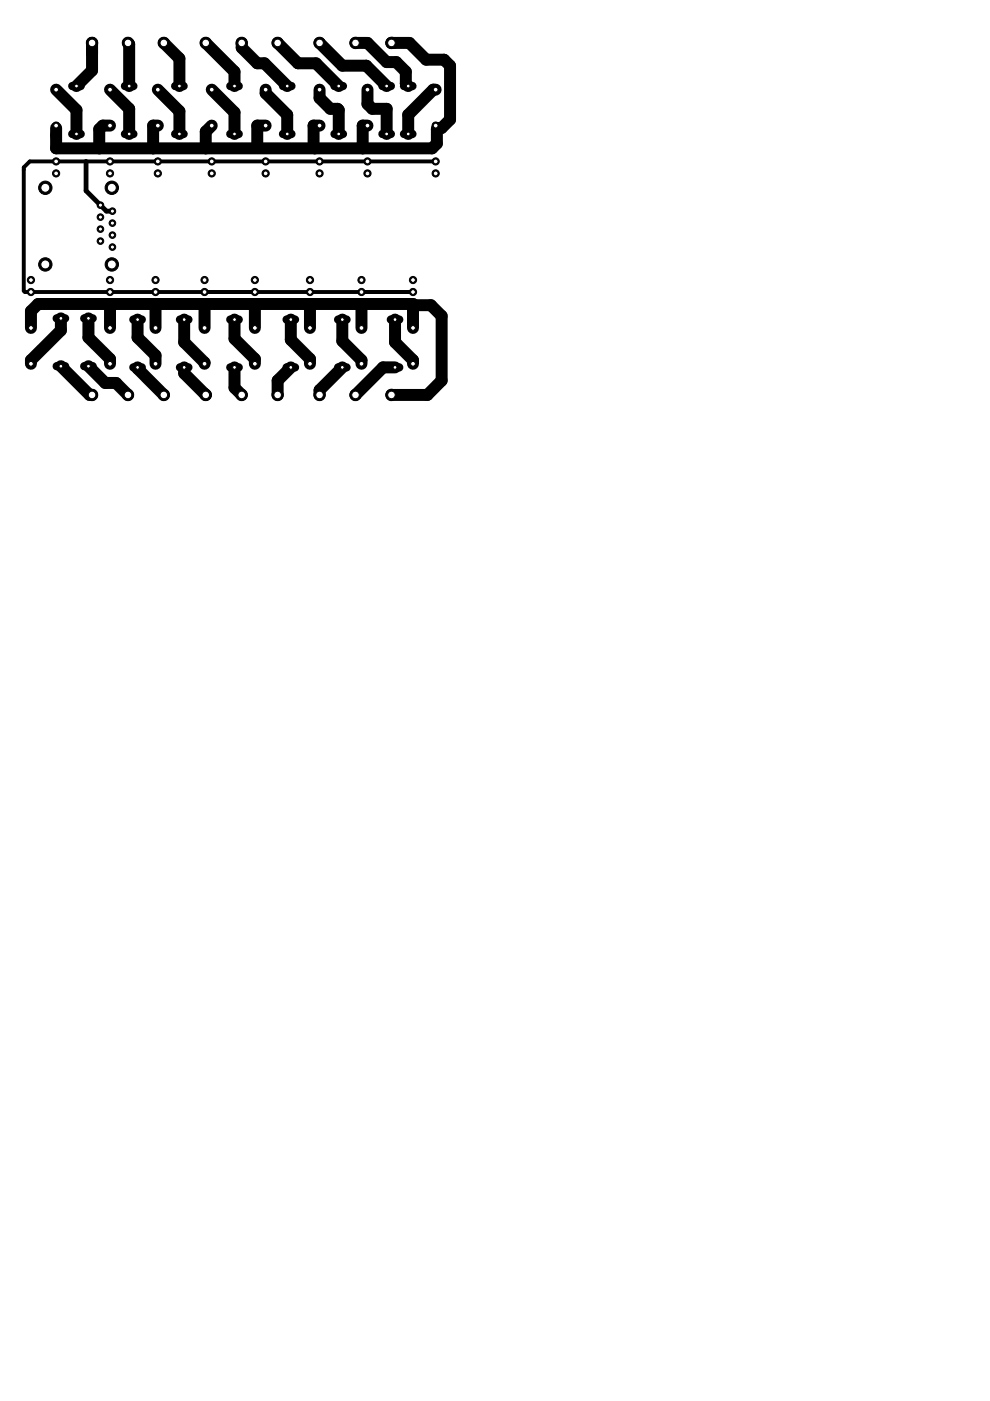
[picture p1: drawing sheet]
<svg xmlns="http://www.w3.org/2000/svg" width="210mm" height="297mm" viewBox="0 0 210 297" stroke-linecap="round" stroke-linejoin="round" font-family="sans-serif">
<g fill="none" stroke="#000" stroke-width="2.5">
<path d="M11.9 19l4.3 4.3v5.1M19.5 9.1v5.8l-3.3 3.3M23.3 19l4.1 4.1v5.3M27.1 9.1l.3 .3v8.8M33.5 19l4.5 4.6v4.8M34.7 9.1l3.3 3.3v5.8M43.6 9.1l6.1 6.1v3M44.9 19l4.8 4.8v4.6M51.2 9.1v1l3.3 3.3h1.6l4.8 4.8M56.3 19v.8l4.6 4.5v4.1M58.9 9.1l4.3 4.3h3.8l4.8 4.8M67.8 19v1.8l2.2 2.3h1.6l.2 .2v5.1"/>
<path d="M67.8 9.1l4.8 4.8h5.1l4.3 4.3M75.4 9.1h2.5l4.1 4.1h2l2 2v2.5l.6 .5M77.9 19v3.1l1 1h3.1v5.3M83 9.1h3.8l3.6 3.6h3.7l1.3 1.2v11.5l-1.8 1.7h-.7l-.3 .3v3l-1 1.1h-79.7v-4.4M92.4 19h-.5l-5.3 5.3v4.1M23.3 26.6h-1.5l-.8 .8v4.1M33.5 26.6h-1v4.9M44.9 26.6l-1.3 1.3v3.6M56.3 26.6h-1.8v4.1M67.8 26.6h-1.3v4.6l.2 .3M77.9 26.6h-1v4.9M6.6 69.5v-3.5l1.5-1.5h79.5v5"/>
<path d="M12.9 77.6l6.1 6.1h.5M12.9 67.5v2.5l-6.3 6.4v.7M18.8 67.5v4.1l4.5 4.5v1M18.8 77.6l3.5 3.6h2.3l2.5 2.5M23.3 64.5v5M29.2 67.8v3.8l3.8 3.8v1.7M29.2 77.9v.2l5.5 5.6M33.5 64.5l-.5 .5v4.5M39.1 67.8v4.8l4.3 4.3v.2M39.1 77.9v1.3l4.5 4.5M43.4 64.5v5M49.7 67.8v4l4.3 4.3v1"/>
<path d="M49.7 77.9v4.3l1.5 1.5M54 64.5v5M61.7 67.8v4.3l4 4v1M61.7 77.9l-2.8 2.8v3M65.7 64.5v5M72.6 67.8v4.5l4 4.1v.7M72.6 77.9l-4.8 4.8v1M77.2 64.5l-.6 .5v4.5M83.8 67.8v4.8l3.8 3.8v.7M83.8 77.9h-2.6l-5.8 5.8M87.6 64.7h3.8l2.2 2.3v13.7l-3 3h-7.6"/>
</g>
<path d="M11.9 26.6v2.1" fill="none" stroke="#000" stroke-width=".32"/>
<path d="M92.4 34.2h-86.1l-1.3 1.3v26.2l.3 .2h82.3" fill="none" stroke="#000" stroke-width=".83"/>
<path d="M18.2 34.2v6.2l4.4 4.4h1.2" fill="none" stroke="#000" stroke-width="1"/>
<circle cx="23.8" cy="47.3" r=".7" fill="#000" stroke="#000" stroke-width=".21"/>
<circle cx="23.8" cy="47.3" r=".44" fill="#fff" stroke="#000" stroke-width=".21"/>
<circle cx="21.3" cy="46" r=".7" fill="#000" stroke="#000" stroke-width=".21"/>
<circle cx="21.3" cy="46" r=".44" fill="#fff" stroke="#000" stroke-width=".21"/>
<circle cx="23.8" cy="44.8" r=".7" fill="#000" stroke="#000" stroke-width=".21"/>
<circle cx="23.8" cy="44.8" r=".44" fill="#fff" stroke="#000" stroke-width=".21"/>
<circle cx="21.3" cy="48.6" r=".7" fill="#000" stroke="#000" stroke-width=".21"/>
<circle cx="21.3" cy="48.6" r=".44" fill="#fff" stroke="#000" stroke-width=".21"/>
<circle cx="21.3" cy="43.5" r=".7" fill="#000" stroke="#000" stroke-width=".21"/>
<circle cx="21.3" cy="43.5" r=".44" fill="#fff" stroke="#000" stroke-width=".21"/>
<circle cx="23.8" cy="49.8" r=".7" fill="#000" stroke="#000" stroke-width=".21"/>
<circle cx="23.8" cy="49.8" r=".44" fill="#fff" stroke="#000" stroke-width=".21"/>
<circle cx="9.6" cy="39.8" r="1.42" fill="#000" stroke="#000" stroke-width=".21"/>
<circle cx="9.6" cy="39.8" r=".95" fill="#fff" stroke="#000" stroke-width=".21"/>
<circle cx="9.6" cy="56.1" r="1.42" fill="#000" stroke="#000" stroke-width=".21"/>
<circle cx="9.6" cy="56.1" r=".95" fill="#fff" stroke="#000" stroke-width=".21"/>
<circle cx="21.3" cy="51.1" r=".7" fill="#000" stroke="#000" stroke-width=".21"/>
<circle cx="21.3" cy="51.1" r=".44" fill="#fff" stroke="#000" stroke-width=".21"/>
<circle cx="23.8" cy="52.4" r=".7" fill="#000" stroke="#000" stroke-width=".21"/>
<circle cx="23.8" cy="52.4" r=".44" fill="#fff" stroke="#000" stroke-width=".21"/>
<circle cx="23.7" cy="39.8" r="1.42" fill="#000" stroke="#000" stroke-width=".21"/>
<circle cx="23.7" cy="39.8" r=".95" fill="#fff" stroke="#000" stroke-width=".21"/>
<circle cx="23.7" cy="56.1" r="1.42" fill="#000" stroke="#000" stroke-width=".21"/>
<circle cx="23.7" cy="56.1" r=".95" fill="#fff" stroke="#000" stroke-width=".21"/>
<circle cx="11.9" cy="19" r=".76" fill="#000" stroke="#000" stroke-width=".21"/>
<circle cx="11.9" cy="19" r=".51" fill="#fff" stroke="#000" stroke-width=".21"/>
<circle cx="11.9" cy="26.6" r=".76" fill="#000" stroke="#000" stroke-width=".21"/>
<circle cx="11.9" cy="26.6" r=".51" fill="#fff" stroke="#000" stroke-width=".21"/>
<circle cx="11.9" cy="34.2" r=".76" fill="#000" stroke="#000" stroke-width=".21"/>
<circle cx="11.9" cy="34.2" r=".51" fill="#fff" stroke="#000" stroke-width=".21"/>
<circle cx="11.9" cy="36.8" r=".76" fill="#000" stroke="#000" stroke-width=".21"/>
<circle cx="11.9" cy="36.8" r=".51" fill="#fff" stroke="#000" stroke-width=".21"/>
<circle cx="23.3" cy="19" r=".76" fill="#000" stroke="#000" stroke-width=".21"/>
<circle cx="23.3" cy="19" r=".51" fill="#fff" stroke="#000" stroke-width=".21"/>
<circle cx="23.3" cy="26.6" r=".76" fill="#000" stroke="#000" stroke-width=".21"/>
<circle cx="23.3" cy="26.6" r=".51" fill="#fff" stroke="#000" stroke-width=".21"/>
<circle cx="23.3" cy="34.2" r=".76" fill="#000" stroke="#000" stroke-width=".21"/>
<circle cx="23.3" cy="34.2" r=".51" fill="#fff" stroke="#000" stroke-width=".21"/>
<circle cx="23.3" cy="36.8" r=".76" fill="#000" stroke="#000" stroke-width=".21"/>
<circle cx="23.3" cy="36.8" r=".51" fill="#fff" stroke="#000" stroke-width=".21"/>
<circle cx="33.5" cy="19" r=".76" fill="#000" stroke="#000" stroke-width=".21"/>
<circle cx="33.5" cy="19" r=".51" fill="#fff" stroke="#000" stroke-width=".21"/>
<circle cx="33.5" cy="26.6" r=".76" fill="#000" stroke="#000" stroke-width=".21"/>
<circle cx="33.5" cy="26.6" r=".51" fill="#fff" stroke="#000" stroke-width=".21"/>
<circle cx="33.5" cy="34.2" r=".76" fill="#000" stroke="#000" stroke-width=".21"/>
<circle cx="33.5" cy="34.2" r=".51" fill="#fff" stroke="#000" stroke-width=".21"/>
<circle cx="33.5" cy="36.8" r=".76" fill="#000" stroke="#000" stroke-width=".21"/>
<circle cx="33.5" cy="36.8" r=".51" fill="#fff" stroke="#000" stroke-width=".21"/>
<circle cx="44.9" cy="19" r=".76" fill="#000" stroke="#000" stroke-width=".21"/>
<circle cx="44.9" cy="19" r=".51" fill="#fff" stroke="#000" stroke-width=".21"/>
<circle cx="44.9" cy="26.6" r=".76" fill="#000" stroke="#000" stroke-width=".21"/>
<circle cx="44.9" cy="26.6" r=".51" fill="#fff" stroke="#000" stroke-width=".21"/>
<circle cx="44.9" cy="34.2" r=".76" fill="#000" stroke="#000" stroke-width=".21"/>
<circle cx="44.9" cy="34.2" r=".51" fill="#fff" stroke="#000" stroke-width=".21"/>
<circle cx="44.9" cy="36.8" r=".76" fill="#000" stroke="#000" stroke-width=".21"/>
<circle cx="44.9" cy="36.8" r=".51" fill="#fff" stroke="#000" stroke-width=".21"/>
<circle cx="56.3" cy="19" r=".76" fill="#000" stroke="#000" stroke-width=".21"/>
<circle cx="56.3" cy="19" r=".51" fill="#fff" stroke="#000" stroke-width=".21"/>
<circle cx="56.3" cy="26.6" r=".76" fill="#000" stroke="#000" stroke-width=".21"/>
<circle cx="56.3" cy="26.6" r=".51" fill="#fff" stroke="#000" stroke-width=".21"/>
<circle cx="56.3" cy="34.2" r=".76" fill="#000" stroke="#000" stroke-width=".21"/>
<circle cx="56.3" cy="34.2" r=".51" fill="#fff" stroke="#000" stroke-width=".21"/>
<circle cx="56.3" cy="36.8" r=".76" fill="#000" stroke="#000" stroke-width=".21"/>
<circle cx="56.3" cy="36.8" r=".51" fill="#fff" stroke="#000" stroke-width=".21"/>
<circle cx="67.8" cy="19" r=".76" fill="#000" stroke="#000" stroke-width=".21"/>
<circle cx="67.8" cy="19" r=".51" fill="#fff" stroke="#000" stroke-width=".21"/>
<circle cx="67.8" cy="26.6" r=".76" fill="#000" stroke="#000" stroke-width=".21"/>
<circle cx="67.8" cy="26.6" r=".51" fill="#fff" stroke="#000" stroke-width=".21"/>
<circle cx="67.8" cy="34.2" r=".76" fill="#000" stroke="#000" stroke-width=".21"/>
<circle cx="67.8" cy="34.2" r=".51" fill="#fff" stroke="#000" stroke-width=".21"/>
<circle cx="67.8" cy="36.8" r=".76" fill="#000" stroke="#000" stroke-width=".21"/>
<circle cx="67.8" cy="36.8" r=".51" fill="#fff" stroke="#000" stroke-width=".21"/>
<circle cx="77.9" cy="19" r=".76" fill="#000" stroke="#000" stroke-width=".21"/>
<circle cx="77.9" cy="19" r=".51" fill="#fff" stroke="#000" stroke-width=".21"/>
<circle cx="77.9" cy="26.6" r=".76" fill="#000" stroke="#000" stroke-width=".21"/>
<circle cx="77.9" cy="26.6" r=".51" fill="#fff" stroke="#000" stroke-width=".21"/>
<circle cx="77.9" cy="34.2" r=".76" fill="#000" stroke="#000" stroke-width=".21"/>
<circle cx="77.9" cy="34.2" r=".51" fill="#fff" stroke="#000" stroke-width=".21"/>
<circle cx="77.9" cy="36.8" r=".76" fill="#000" stroke="#000" stroke-width=".21"/>
<circle cx="77.9" cy="36.8" r=".51" fill="#fff" stroke="#000" stroke-width=".21"/>
<circle cx="92.4" cy="19" r=".76" fill="#000" stroke="#000" stroke-width=".21"/>
<circle cx="92.4" cy="19" r=".51" fill="#fff" stroke="#000" stroke-width=".21"/>
<circle cx="92.4" cy="26.6" r=".76" fill="#000" stroke="#000" stroke-width=".21"/>
<circle cx="92.4" cy="26.6" r=".51" fill="#fff" stroke="#000" stroke-width=".21"/>
<circle cx="92.4" cy="34.2" r=".76" fill="#000" stroke="#000" stroke-width=".21"/>
<circle cx="92.4" cy="34.2" r=".51" fill="#fff" stroke="#000" stroke-width=".21"/>
<circle cx="92.4" cy="36.8" r=".76" fill="#000" stroke="#000" stroke-width=".21"/>
<circle cx="92.4" cy="36.8" r=".51" fill="#fff" stroke="#000" stroke-width=".21"/>
<circle cx="6.6" cy="77.1" r=".76" fill="#000" stroke="#000" stroke-width=".21"/>
<circle cx="6.6" cy="77.1" r=".51" fill="#fff" stroke="#000" stroke-width=".21"/>
<circle cx="6.6" cy="69.5" r=".76" fill="#000" stroke="#000" stroke-width=".21"/>
<circle cx="6.6" cy="69.5" r=".51" fill="#fff" stroke="#000" stroke-width=".21"/>
<circle cx="6.6" cy="61.9" r=".76" fill="#000" stroke="#000" stroke-width=".21"/>
<circle cx="6.6" cy="61.9" r=".51" fill="#fff" stroke="#000" stroke-width=".21"/>
<circle cx="6.6" cy="59.4" r=".76" fill="#000" stroke="#000" stroke-width=".21"/>
<circle cx="6.6" cy="59.4" r=".51" fill="#fff" stroke="#000" stroke-width=".21"/>
<circle cx="23.3" cy="77.1" r=".76" fill="#000" stroke="#000" stroke-width=".21"/>
<circle cx="23.3" cy="77.1" r=".51" fill="#fff" stroke="#000" stroke-width=".21"/>
<circle cx="23.3" cy="69.5" r=".76" fill="#000" stroke="#000" stroke-width=".21"/>
<circle cx="23.3" cy="69.5" r=".51" fill="#fff" stroke="#000" stroke-width=".21"/>
<circle cx="23.3" cy="61.9" r=".76" fill="#000" stroke="#000" stroke-width=".21"/>
<circle cx="23.3" cy="61.9" r=".51" fill="#fff" stroke="#000" stroke-width=".21"/>
<circle cx="23.3" cy="59.4" r=".76" fill="#000" stroke="#000" stroke-width=".21"/>
<circle cx="23.3" cy="59.4" r=".51" fill="#fff" stroke="#000" stroke-width=".21"/>
<circle cx="33" cy="77.1" r=".76" fill="#000" stroke="#000" stroke-width=".21"/>
<circle cx="33" cy="77.1" r=".51" fill="#fff" stroke="#000" stroke-width=".21"/>
<circle cx="33" cy="69.5" r=".76" fill="#000" stroke="#000" stroke-width=".21"/>
<circle cx="33" cy="69.5" r=".51" fill="#fff" stroke="#000" stroke-width=".21"/>
<circle cx="33" cy="61.9" r=".76" fill="#000" stroke="#000" stroke-width=".21"/>
<circle cx="33" cy="61.9" r=".51" fill="#fff" stroke="#000" stroke-width=".21"/>
<circle cx="33" cy="59.4" r=".76" fill="#000" stroke="#000" stroke-width=".21"/>
<circle cx="33" cy="59.4" r=".51" fill="#fff" stroke="#000" stroke-width=".21"/>
<circle cx="43.4" cy="77.1" r=".76" fill="#000" stroke="#000" stroke-width=".21"/>
<circle cx="43.4" cy="77.1" r=".51" fill="#fff" stroke="#000" stroke-width=".21"/>
<circle cx="43.4" cy="69.5" r=".76" fill="#000" stroke="#000" stroke-width=".21"/>
<circle cx="43.4" cy="69.5" r=".51" fill="#fff" stroke="#000" stroke-width=".21"/>
<circle cx="43.4" cy="61.9" r=".76" fill="#000" stroke="#000" stroke-width=".21"/>
<circle cx="43.4" cy="61.9" r=".51" fill="#fff" stroke="#000" stroke-width=".21"/>
<circle cx="43.4" cy="59.4" r=".76" fill="#000" stroke="#000" stroke-width=".21"/>
<circle cx="43.4" cy="59.4" r=".51" fill="#fff" stroke="#000" stroke-width=".21"/>
<circle cx="54" cy="77.1" r=".76" fill="#000" stroke="#000" stroke-width=".21"/>
<circle cx="54" cy="77.1" r=".51" fill="#fff" stroke="#000" stroke-width=".21"/>
<circle cx="54" cy="69.5" r=".76" fill="#000" stroke="#000" stroke-width=".21"/>
<circle cx="54" cy="69.5" r=".51" fill="#fff" stroke="#000" stroke-width=".21"/>
<circle cx="54" cy="61.9" r=".76" fill="#000" stroke="#000" stroke-width=".21"/>
<circle cx="54" cy="61.9" r=".51" fill="#fff" stroke="#000" stroke-width=".21"/>
<circle cx="54" cy="59.4" r=".76" fill="#000" stroke="#000" stroke-width=".21"/>
<circle cx="54" cy="59.4" r=".51" fill="#fff" stroke="#000" stroke-width=".21"/>
<circle cx="65.7" cy="77.1" r=".76" fill="#000" stroke="#000" stroke-width=".21"/>
<circle cx="65.7" cy="77.1" r=".51" fill="#fff" stroke="#000" stroke-width=".21"/>
<circle cx="65.7" cy="69.5" r=".76" fill="#000" stroke="#000" stroke-width=".21"/>
<circle cx="65.7" cy="69.5" r=".51" fill="#fff" stroke="#000" stroke-width=".21"/>
<circle cx="65.7" cy="61.9" r=".76" fill="#000" stroke="#000" stroke-width=".21"/>
<circle cx="65.7" cy="61.9" r=".51" fill="#fff" stroke="#000" stroke-width=".21"/>
<circle cx="65.7" cy="59.4" r=".76" fill="#000" stroke="#000" stroke-width=".21"/>
<circle cx="65.7" cy="59.4" r=".51" fill="#fff" stroke="#000" stroke-width=".21"/>
<circle cx="76.6" cy="77.1" r=".76" fill="#000" stroke="#000" stroke-width=".21"/>
<circle cx="76.6" cy="77.1" r=".51" fill="#fff" stroke="#000" stroke-width=".21"/>
<circle cx="76.6" cy="69.5" r=".76" fill="#000" stroke="#000" stroke-width=".21"/>
<circle cx="76.6" cy="69.5" r=".51" fill="#fff" stroke="#000" stroke-width=".21"/>
<circle cx="76.6" cy="61.9" r=".76" fill="#000" stroke="#000" stroke-width=".21"/>
<circle cx="76.6" cy="61.9" r=".51" fill="#fff" stroke="#000" stroke-width=".21"/>
<circle cx="76.6" cy="59.4" r=".76" fill="#000" stroke="#000" stroke-width=".21"/>
<circle cx="76.6" cy="59.4" r=".51" fill="#fff" stroke="#000" stroke-width=".21"/>
<circle cx="87.6" cy="77.1" r=".76" fill="#000" stroke="#000" stroke-width=".21"/>
<circle cx="87.6" cy="77.1" r=".51" fill="#fff" stroke="#000" stroke-width=".21"/>
<circle cx="87.6" cy="69.5" r=".76" fill="#000" stroke="#000" stroke-width=".21"/>
<circle cx="87.6" cy="69.5" r=".51" fill="#fff" stroke="#000" stroke-width=".21"/>
<circle cx="87.6" cy="61.9" r=".76" fill="#000" stroke="#000" stroke-width=".21"/>
<circle cx="87.6" cy="61.9" r=".51" fill="#fff" stroke="#000" stroke-width=".21"/>
<circle cx="87.6" cy="59.4" r=".76" fill="#000" stroke="#000" stroke-width=".21"/>
<circle cx="87.6" cy="59.4" r=".51" fill="#fff" stroke="#000" stroke-width=".21"/>
<circle cx="27.1" cy="83.7" r="1.21" fill="#000" stroke="#000" stroke-width=".21"/>
<circle cx="27.1" cy="83.7" r=".8" fill="#fff" stroke="#000" stroke-width=".21"/>
<circle cx="19.5" cy="83.7" r="1.21" fill="#000" stroke="#000" stroke-width=".21"/>
<circle cx="19.5" cy="83.7" r=".8" fill="#fff" stroke="#000" stroke-width=".21"/>
<circle cx="34.7" cy="83.7" r="1.21" fill="#000" stroke="#000" stroke-width=".21"/>
<circle cx="34.7" cy="83.7" r=".8" fill="#fff" stroke="#000" stroke-width=".21"/>
<circle cx="51.2" cy="83.7" r="1.21" fill="#000" stroke="#000" stroke-width=".21"/>
<circle cx="51.2" cy="83.7" r=".8" fill="#fff" stroke="#000" stroke-width=".21"/>
<circle cx="43.6" cy="83.7" r="1.21" fill="#000" stroke="#000" stroke-width=".21"/>
<circle cx="43.6" cy="83.7" r=".8" fill="#fff" stroke="#000" stroke-width=".21"/>
<circle cx="58.9" cy="83.7" r="1.21" fill="#000" stroke="#000" stroke-width=".21"/>
<circle cx="58.9" cy="83.7" r=".8" fill="#fff" stroke="#000" stroke-width=".21"/>
<circle cx="75.4" cy="83.7" r="1.21" fill="#000" stroke="#000" stroke-width=".21"/>
<circle cx="75.4" cy="83.7" r=".8" fill="#fff" stroke="#000" stroke-width=".21"/>
<circle cx="67.8" cy="83.7" r="1.21" fill="#000" stroke="#000" stroke-width=".21"/>
<circle cx="67.8" cy="83.7" r=".8" fill="#fff" stroke="#000" stroke-width=".21"/>
<circle cx="83" cy="83.7" r="1.21" fill="#000" stroke="#000" stroke-width=".21"/>
<circle cx="83" cy="83.7" r=".8" fill="#fff" stroke="#000" stroke-width=".21"/>
<circle cx="27.1" cy="9.1" r="1.21" fill="#000" stroke="#000" stroke-width=".21"/>
<circle cx="27.1" cy="9.1" r=".8" fill="#fff" stroke="#000" stroke-width=".21"/>
<circle cx="19.5" cy="9.1" r="1.21" fill="#000" stroke="#000" stroke-width=".21"/>
<circle cx="19.5" cy="9.1" r=".8" fill="#fff" stroke="#000" stroke-width=".21"/>
<circle cx="34.7" cy="9.1" r="1.21" fill="#000" stroke="#000" stroke-width=".21"/>
<circle cx="34.7" cy="9.1" r=".8" fill="#fff" stroke="#000" stroke-width=".21"/>
<circle cx="51.2" cy="9.1" r="1.21" fill="#000" stroke="#000" stroke-width=".21"/>
<circle cx="51.2" cy="9.1" r=".8" fill="#fff" stroke="#000" stroke-width=".21"/>
<circle cx="43.6" cy="9.1" r="1.21" fill="#000" stroke="#000" stroke-width=".21"/>
<circle cx="43.6" cy="9.1" r=".8" fill="#fff" stroke="#000" stroke-width=".21"/>
<circle cx="58.9" cy="9.1" r="1.21" fill="#000" stroke="#000" stroke-width=".21"/>
<circle cx="58.9" cy="9.1" r=".8" fill="#fff" stroke="#000" stroke-width=".21"/>
<circle cx="75.4" cy="9.1" r="1.21" fill="#000" stroke="#000" stroke-width=".21"/>
<circle cx="75.4" cy="9.1" r=".8" fill="#fff" stroke="#000" stroke-width=".21"/>
<circle cx="67.8" cy="9.1" r="1.21" fill="#000" stroke="#000" stroke-width=".21"/>
<circle cx="67.8" cy="9.1" r=".8" fill="#fff" stroke="#000" stroke-width=".21"/>
<circle cx="83" cy="9.1" r="1.21" fill="#000" stroke="#000" stroke-width=".21"/>
<circle cx="83" cy="9.1" r=".8" fill="#fff" stroke="#000" stroke-width=".21"/>
<path d="M15.3 28.4h1.8" fill="none" stroke="#000" stroke-width="1.8"/>
<circle cx="16.2" cy="28.4" r=".4" fill="#fff" stroke="#000" stroke-width=".21"/>
<path d="M15.3 18.2h1.8" fill="none" stroke="#000" stroke-width="1.8"/>
<circle cx="16.2" cy="18.2" r=".4" fill="#fff" stroke="#000" stroke-width=".21"/>
<path d="M26.5 28.4h1.8" fill="none" stroke="#000" stroke-width="1.8"/>
<circle cx="27.4" cy="28.4" r=".4" fill="#fff" stroke="#000" stroke-width=".21"/>
<path d="M26.5 18.2h1.8" fill="none" stroke="#000" stroke-width="1.8"/>
<circle cx="27.4" cy="18.2" r=".4" fill="#fff" stroke="#000" stroke-width=".21"/>
<path d="M37.1 28.4h1.8" fill="none" stroke="#000" stroke-width="1.8"/>
<circle cx="38" cy="28.4" r=".4" fill="#fff" stroke="#000" stroke-width=".21"/>
<path d="M37.1 18.2h1.8" fill="none" stroke="#000" stroke-width="1.8"/>
<circle cx="38" cy="18.2" r=".4" fill="#fff" stroke="#000" stroke-width=".21"/>
<path d="M48.8 28.4h1.8" fill="none" stroke="#000" stroke-width="1.8"/>
<circle cx="49.7" cy="28.4" r=".4" fill="#fff" stroke="#000" stroke-width=".21"/>
<path d="M48.8 18.2h1.8" fill="none" stroke="#000" stroke-width="1.8"/>
<circle cx="49.7" cy="18.2" r=".4" fill="#fff" stroke="#000" stroke-width=".21"/>
<path d="M60 28.4h1.8" fill="none" stroke="#000" stroke-width="1.8"/>
<circle cx="60.9" cy="28.4" r=".4" fill="#fff" stroke="#000" stroke-width=".21"/>
<path d="M60 18.2h1.8" fill="none" stroke="#000" stroke-width="1.8"/>
<circle cx="60.9" cy="18.2" r=".4" fill="#fff" stroke="#000" stroke-width=".21"/>
<path d="M70.9 28.4h1.8" fill="none" stroke="#000" stroke-width="1.8"/>
<circle cx="71.8" cy="28.4" r=".4" fill="#fff" stroke="#000" stroke-width=".21"/>
<path d="M70.9 18.2h1.8" fill="none" stroke="#000" stroke-width="1.8"/>
<circle cx="71.8" cy="18.2" r=".4" fill="#fff" stroke="#000" stroke-width=".21"/>
<path d="M81.1 28.4h1.8" fill="none" stroke="#000" stroke-width="1.8"/>
<circle cx="82" cy="28.4" r=".4" fill="#fff" stroke="#000" stroke-width=".21"/>
<path d="M81.1 18.2h1.8" fill="none" stroke="#000" stroke-width="1.8"/>
<circle cx="82" cy="18.2" r=".4" fill="#fff" stroke="#000" stroke-width=".21"/>
<path d="M85.7 28.4h1.7" fill="none" stroke="#000" stroke-width="1.8"/>
<circle cx="86.6" cy="28.4" r=".4" fill="#fff" stroke="#000" stroke-width=".21"/>
<path d="M85.7 18.2h1.7" fill="none" stroke="#000" stroke-width="1.8"/>
<circle cx="86.6" cy="18.2" r=".4" fill="#fff" stroke="#000" stroke-width=".21"/>
<path d="M12 77.6h1.8" fill="none" stroke="#000" stroke-width="1.8"/>
<circle cx="12.9" cy="77.6" r=".4" fill="#fff" stroke="#000" stroke-width=".21"/>
<path d="M12 67.5h1.8" fill="none" stroke="#000" stroke-width="1.8"/>
<circle cx="12.9" cy="67.5" r=".4" fill="#fff" stroke="#000" stroke-width=".21"/>
<path d="M17.9 77.6h1.7" fill="none" stroke="#000" stroke-width="1.8"/>
<circle cx="18.8" cy="77.6" r=".4" fill="#fff" stroke="#000" stroke-width=".21"/>
<path d="M17.9 67.5h1.7" fill="none" stroke="#000" stroke-width="1.8"/>
<circle cx="18.8" cy="67.5" r=".4" fill="#fff" stroke="#000" stroke-width=".21"/>
<path d="M28.3 77.9h1.8" fill="none" stroke="#000" stroke-width="1.8"/>
<circle cx="29.2" cy="77.9" r=".4" fill="#fff" stroke="#000" stroke-width=".21"/>
<path d="M28.3 67.8h1.8" fill="none" stroke="#000" stroke-width="1.8"/>
<circle cx="29.2" cy="67.8" r=".4" fill="#fff" stroke="#000" stroke-width=".21"/>
<path d="M38.2 77.9h1.7" fill="none" stroke="#000" stroke-width="1.8"/>
<circle cx="39.1" cy="77.9" r=".4" fill="#fff" stroke="#000" stroke-width=".21"/>
<path d="M38.2 67.8h1.7" fill="none" stroke="#000" stroke-width="1.8"/>
<circle cx="39.1" cy="67.8" r=".4" fill="#fff" stroke="#000" stroke-width=".21"/>
<path d="M48.8 77.9h1.8" fill="none" stroke="#000" stroke-width="1.8"/>
<circle cx="49.7" cy="77.9" r=".4" fill="#fff" stroke="#000" stroke-width=".21"/>
<path d="M48.8 67.8h1.8" fill="none" stroke="#000" stroke-width="1.8"/>
<circle cx="49.7" cy="67.8" r=".4" fill="#fff" stroke="#000" stroke-width=".21"/>
<path d="M60.8 77.9h1.7" fill="none" stroke="#000" stroke-width="1.8"/>
<circle cx="61.7" cy="77.9" r=".4" fill="#fff" stroke="#000" stroke-width=".21"/>
<path d="M60.8 67.8h1.7" fill="none" stroke="#000" stroke-width="1.8"/>
<circle cx="61.7" cy="67.8" r=".4" fill="#fff" stroke="#000" stroke-width=".21"/>
<path d="M71.7 77.9h1.8" fill="none" stroke="#000" stroke-width="1.8"/>
<circle cx="72.6" cy="77.9" r=".4" fill="#fff" stroke="#000" stroke-width=".21"/>
<path d="M71.7 67.8h1.8" fill="none" stroke="#000" stroke-width="1.8"/>
<circle cx="72.6" cy="67.8" r=".4" fill="#fff" stroke="#000" stroke-width=".21"/>
<path d="M82.9 77.9h1.7" fill="none" stroke="#000" stroke-width="1.8"/>
<circle cx="83.8" cy="77.9" r=".4" fill="#fff" stroke="#000" stroke-width=".21"/>
<path d="M82.9 67.8h1.7" fill="none" stroke="#000" stroke-width="1.8"/>
<circle cx="83.8" cy="67.8" r=".4" fill="#fff" stroke="#000" stroke-width=".21"/>
</svg>
